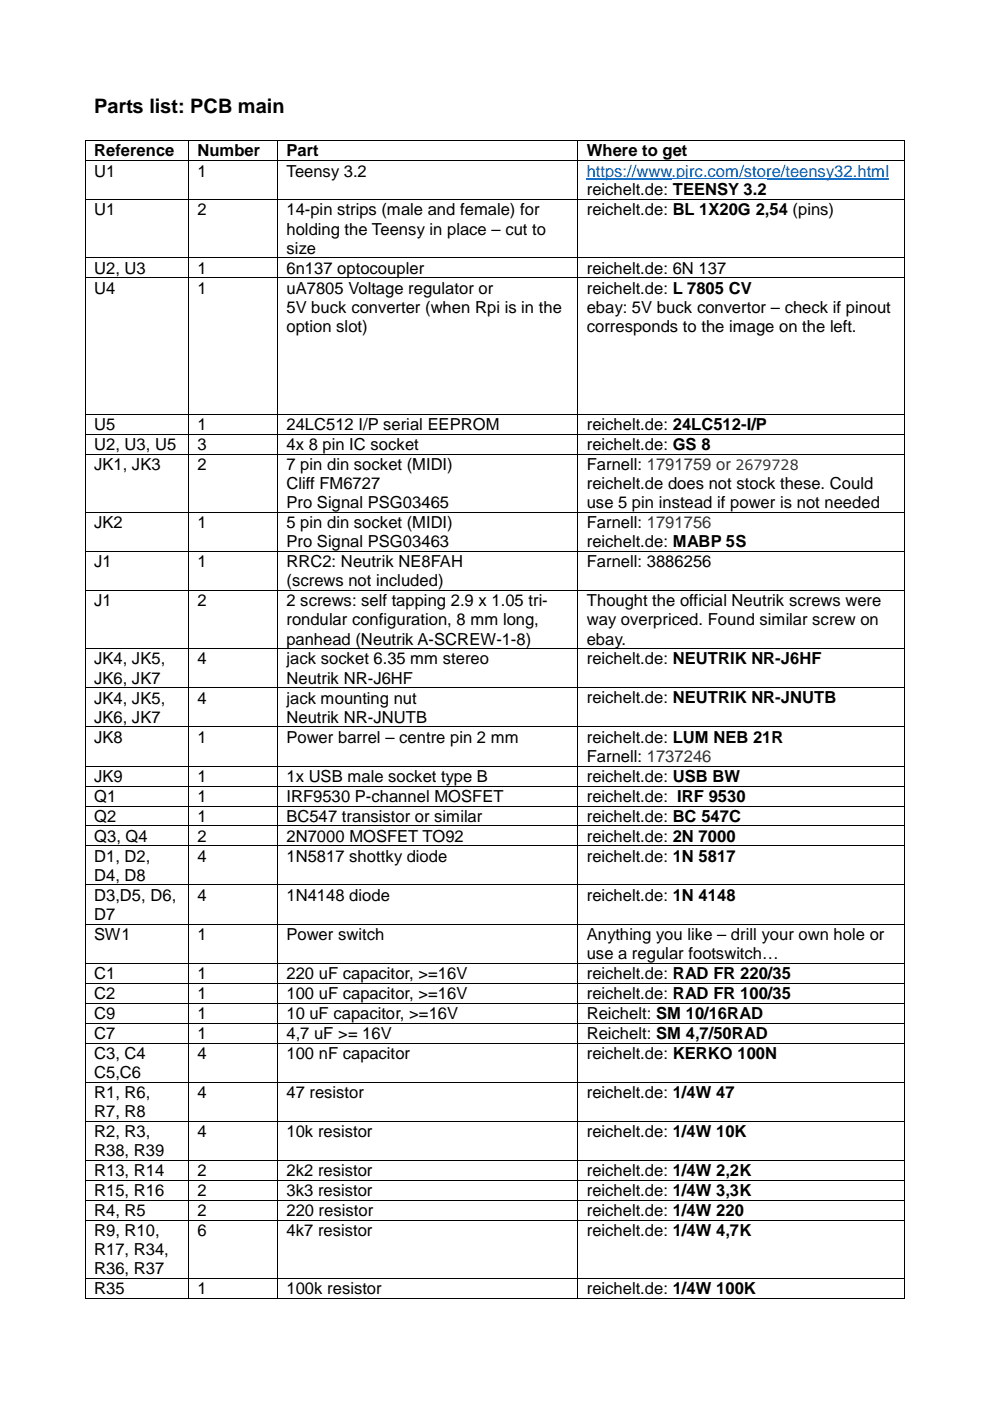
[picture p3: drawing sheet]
<svg xmlns="http://www.w3.org/2000/svg" width="210mm" height="297mm" viewBox="0 0 210 297" stroke-linecap="round" stroke-linejoin="round" font-family="sans-serif">
<defs><g id="words">
<text font-size="4.2" x="20" y="23.9">Parts list: PCB main</text>
<g font-size="3.5">
<text x="20" y="33.1">Reference</text>
<text x="41.9" y="33.1">Number</text>
<text x="60.7" y="33.1">Part</text>
<text x="124.4" y="33.1">Where to get</text>
<text x="20" y="37.4">U1</text>
<text x="41.9" y="37.4">1</text>
<text x="60.7" y="37.4">Teensy 3.2</text>
<text x="124.4" y="41.4">reichelt.de: TEENSY 3.2</text>
<text x="20" y="45.7">U1</text>
<text x="41.9" y="45.7">2</text>
<text x="60.7" y="45.7">14-pin strips (male and female) for</text>
<text x="124.4" y="45.6">reichelt.de: BL 1X20G 2,54 (pins)</text>
<text x="60.7" y="49.7">holding the Teensy in place – cut to</text>
<text x="60.7" y="53.8">size</text>
<text x="20" y="58">U2, U3</text>
<text x="41.9" y="58">1</text>
<text x="60.7" y="58">6n137 optocoupler</text>
<text x="124.4" y="58">reichelt.de: 6N 137</text>
<text x="20" y="62.3">U4</text>
<text x="41.9" y="62.3">1</text>
<text x="60.7" y="62.3">uA7805 Voltage regulator or</text>
<text x="124.4" y="62.2">reichelt.de: L 7805 CV</text>
<text x="60.7" y="66.3">5V buck converter (when Rpi is in the</text>
<text x="60.7" y="70.4">option slot)</text>
<text x="124.4" y="66.3">ebay: 5V buck convertor – check if pinout</text>
<text x="124.4" y="70.4">corresponds to the image on the left.</text>
<text x="20" y="91.1">U5</text>
<text x="20" y="95.4">U2, U3, U5</text>
<text x="41.9" y="95.4">3</text>
<text x="41.9" y="91.1">1</text>
<text x="60.7" y="91.1">24LC512 I/P serial EEPROM</text>
<text x="60.7" y="95.4">4x 8 pin IC socket</text>
<text x="124.4" y="91.1">reichelt.de: 24LC512-I/P</text>
<text x="124.4" y="95.3">reichelt.de:</text>
<text x="142.6" y="95.3">GS 8</text>
<text x="20" y="99.6">JK1, JK3</text>
<text x="41.9" y="99.6">2</text>
<text x="60.7" y="99.6">7 pin din socket (MIDI)</text>
<text x="124.4" y="99.6">Farnell: 1791759 or</text>
<text x="60.7" y="103.7">Cliff FM6727</text>
<text x="60.7" y="107.7">Pro Signal PSG03465</text>
<text x="124.4" y="103.7">reichelt.de does not stock these. Could</text>
<text x="124.4" y="107.7">use 5 pin instead if power is not needed</text>
<text x="20" y="112">JK2</text>
<text x="41.9" y="112">1</text>
<text x="60.7" y="112">5 pin din socket (MIDI)</text>
<text x="124.4" y="112">Farnell: 1791756</text>
<text x="60.7" y="116">Pro Signal PSG03463</text>
<text x="124.4" y="116">reichelt.de: MABP 5S</text>
<text x="20" y="120.3">J1</text>
<text x="41.9" y="120.3">1</text>
<text x="60.7" y="124.3">(screws not included)</text>
<text x="60.7" y="120.3">RRC2: Neutrik NE8FAH</text>
<text x="124.4" y="120.3">Farnell: 3886256</text>
<text x="20" y="128.6">J1</text>
<text x="41.9" y="128.6">2</text>
<text x="60.7" y="128.6">2 screws: self tapping 2.9 x 1.05 tri-</text>
<text x="124.4" y="128.6">Thought the official Neutrik screws were</text>
<text x="60.7" y="132.6">rondular configuration, 8 mm long,</text>
<text x="60.7" y="136.7">panhead (Neutrik A-SCREW-1-8)</text>
<text x="124.4" y="132.6">way overpriced. Found similar screw on</text>
<text x="124.4" y="136.7">ebay.</text>
<text x="20" y="140.9">JK4, JK5,</text>
<text x="41.9" y="140.9">4</text>
<text x="60.7" y="140.9">jack socket 6.35 mm stereo</text>
<text x="124.4" y="140.8">reichelt.de:</text>
<text x="142.6" y="140.8">NEUTRIK NR-J6HF</text>
<text x="20" y="144.9">JK6, JK7</text>
<text x="20" y="149.2">JK4, JK5,</text>
<text x="41.9" y="149.2">4</text>
<text x="60.7" y="144.9">Neutrik NR-J6HF</text>
<text x="60.7" y="149.2">jack mounting nut</text>
<text x="124.4" y="149.1">reichelt.de:</text>
<text x="142.6" y="149.1">NEUTRIK NR-JNUTB</text>
<text x="20" y="153.2">JK6, JK7</text>
<text x="60.7" y="153.2">Neutrik NR-JNUTB</text>
<text x="20" y="157.5">JK8</text>
<text x="41.9" y="157.5">1</text>
<text x="60.7" y="157.5">Power barrel – centre pin 2 mm</text>
<text x="124.4" y="157.4">reichelt.de: LUM NEB 21R</text>
<text x="124.4" y="161.5">Farnell: 1737246</text>
<text x="20" y="165.8">JK9</text>
<text x="41.9" y="165.8">1</text>
<text x="60.7" y="165.8">1x USB male socket type B</text>
<text x="124.4" y="165.7">reichelt.de:</text>
<text x="142.6" y="165.7">USB BW</text>
<text x="20" y="170">Q1</text>
<text x="41.9" y="170">1</text>
<text x="60.7" y="170">IRF9530 P-channel MOSFET</text>
<text x="124.4" y="170">reichelt.de:</text>
<text x="143.6" y="170">IRF 9530</text>
<text x="20" y="174.2">Q2</text>
<text x="20" y="178.5">Q3, Q4</text>
<text x="41.9" y="174.2">1</text>
<text x="41.9" y="178.5">2</text>
<text x="60.7" y="174.2">BC547 transistor or similar</text>
<text x="60.7" y="178.5">2N7000 MOSFET TO92</text>
<text x="124.4" y="174.2">reichelt.de: BC 547C</text>
<text x="124.4" y="178.4">reichelt.de: 2N 7000</text>
<text x="20" y="182.7">D1, D2,</text>
<text x="41.9" y="182.7">4</text>
<text x="60.7" y="182.7">1N5817 shottky diode</text>
<text x="124.4" y="182.7">reichelt.de:</text>
<text x="142.6" y="182.7">1N 5817</text>
<text x="20" y="186.7">D4, D8</text>
<text x="20" y="191">D3,D5, D6,</text>
<text x="41.9" y="191">4</text>
<text x="60.7" y="191">1N4148 diode</text>
<text x="124.4" y="190.9">reichelt.de:</text>
<text x="142.6" y="190.9">1N 4148</text>
<text x="20" y="195">D7</text>
<text x="20" y="199.3">SW1</text>
<text x="41.9" y="199.3">1</text>
<text x="60.7" y="199.3">Power switch</text>
<text x="124.4" y="199.3">Anything you like – drill your own hole or</text>
<text x="124.4" y="203.3">use a regular footswitch…</text>
<text x="20" y="207.6">C1</text>
<text x="41.9" y="207.6">1</text>
<text x="60.7" y="207.6">220 uF capacitor, &gt;=16V</text>
<text x="124.4" y="207.5">reichelt.de: RAD FR 220/35</text>
<text x="20" y="211.8">C2</text>
<text x="41.9" y="211.8">1</text>
<text x="60.7" y="211.8">100 uF capacitor, &gt;=16V</text>
<text x="124.4" y="211.8">reichelt.de: RAD FR 100/35</text>
<text x="124.4" y="216">Reichelt: SM 10/16RAD</text>
<text x="20" y="216">C9</text>
<text x="20" y="220.3">C7</text>
<text x="41.9" y="216">1</text>
<text x="41.9" y="220.3">1</text>
<text x="60.7" y="216">10 uF capacitor, &gt;=16V</text>
<text x="60.7" y="220.3">4,7 uF &gt;= 16V</text>
<text x="124.4" y="220.2">Reichelt: SM 4,7/50RAD</text>
<text x="20" y="224.5">C3, C4</text>
<text x="41.9" y="224.5">4</text>
<text x="60.7" y="224.5">100 nF capacitor</text>
<text x="124.4" y="224.5">reichelt.de: KERKO 100N</text>
<text x="20" y="228.6">C5,C6</text>
<text x="20" y="232.8">R1, R6,</text>
<text x="41.9" y="232.8">4</text>
<text x="60.7" y="232.8">47 resistor</text>
<text x="124.4" y="232.7">reichelt.de: 1/4W 47</text>
<text x="20" y="236.9">R7, R8</text>
<text x="20" y="241.1">R2, R3,</text>
<text x="20" y="245.2">R38, R39</text>
<text x="41.9" y="241.1">4</text>
<text x="60.7" y="241.1">10k resistor</text>
<text x="124.4" y="241">reichelt.de: 1/4W 10K</text>
<text x="20" y="249.4">R13, R14</text>
<text x="41.9" y="249.4">2</text>
<text x="60.7" y="249.4">2k2 resistor</text>
<text x="124.4" y="249.3">reichelt.de: 1/4W 2,2K</text>
<text x="20" y="253.6">R15, R16</text>
<text x="20" y="257.9">R4, R5</text>
<text x="41.9" y="253.6">2</text>
<text x="41.9" y="257.9">2</text>
<text x="60.7" y="253.6">3k3 resistor</text>
<text x="60.7" y="257.9">220 resistor</text>
<text x="124.4" y="253.6">reichelt.de: 1/4W 3,3K</text>
<text x="124.4" y="257.8">reichelt.de: 1/4W 220</text>
<text x="20" y="262">R9, R10,</text>
<text x="41.9" y="262">6</text>
<text x="60.7" y="262">4k7 resistor</text>
<text x="124.4" y="262">reichelt.de: 1/4W 4,7K</text>
<text x="20" y="266.1">R17, R34,</text>
<text x="20" y="270.2">R36, R37</text>
<text x="20" y="274.4">R35</text>
<text x="41.9" y="274.4">1</text>
<text x="60.7" y="274.4">100k resistor</text>
<text x="124.4" y="274.4">reichelt.de: 1/4W 100K</text>
</g>
<text font-size="3.5" fill="#0563c1" x="124.4" y="37.4">https://www.pjrc.com/store/teensy32.html</text>
<text font-size="3" fill="#333" x="156" y="99.6">2679728</text>
</g></defs>
<path d="M18 29.7h.2v.2h-.2zM39.8 29.7h.2v.2h-.2zM58.7 29.7h.2v.2h-.2zM122.4 29.7h.2v.2h-.2zM191.8 29.7h.1v.2h-.1z" fill="#000"/>
<path d="M18.1 29.9v4.1M18.2 29.8h21.6M39.9 29.9v4.1M40 29.8h18.7M58.8 29.9v4.1M58.9 29.8h63.5M122.5 29.9v4.1M122.6 29.8h69.2M191.9 29.9v4.1" fill="none" stroke="#000" stroke-width=".21"/>
<path d="M124.4 37.9h64.1" fill="none" stroke="#0563c1" stroke-width=".25"/>
<path d="M142.6 38h20v4.2h-20z" fill="#fff"/>
<path d="M18 34h.2v.1h-.2zM39.8 34h.2v.1h-.2zM58.7 34h.2v.1h-.2zM122.4 34h.2v.1h-.2zM191.8 34h.1v.1h-.1z" fill="#000"/>
<path d="M18.1 34.1v8.1M18.2 34h21.6M39.9 34.1v8.1M40 34h18.7M58.8 34.1v8.1M58.9 34h63.5M122.5 34.1v8.1M122.6 34h69.2M191.9 34.1v8.1" fill="none" stroke="#000" stroke-width=".21"/>
<path d="M142.6 42.4h34.3v4h-34.3z" fill="#fff"/>
<path d="M18 42.2h.2v.2h-.2zM18 54.6h.2v.2h-.2zM39.8 42.2h.2v.2h-.2zM39.8 54.6h.2v.2h-.2zM58.7 42.2h.2v.2h-.2zM58.7 54.6h.2v.2h-.2zM122.4 42.2h.2v.2h-.2zM122.4 54.6h.2v.2h-.2zM191.8 42.2h.1v.2h-.1zM191.8 54.6h.1v.2h-.1z" fill="#000"/>
<g fill="none" stroke="#000" stroke-width=".21">
<path d="M18.1 42.4v12.2M18.1 54.8v4M18.2 42.3h21.6M18.2 54.7h21.6M39.9 42.4v12.2M39.9 54.8v4M40 42.3h18.7M40 54.7h18.7M58.8 42.4v12.2M58.8 54.8v4M58.9 42.3h63.5M58.9 54.7h63.5"/>
<path d="M122.5 42.4v12.2M122.5 54.8v4M122.6 42.3h69.2M122.6 54.7h69.2M191.9 42.4v12.2M191.9 54.8v4"/>
</g>
<g fill="#fff">
<path d="M142.6 59h16.9v4h-16.9z"/>
<path d="M124.4 63.1h65.5v4h-65.5z"/>
<path d="M124.4 67.1h57.3v4.1h-57.3z"/>
</g>
<path d="M18 58.8h.2v.2h-.2zM39.8 58.8h.2v.2h-.2zM58.7 58.8h.2v.2h-.2zM122.4 58.8h.2v.2h-.2zM191.8 58.8h.1v.2h-.1z" fill="#000"/>
<path d="M18.1 59v28.7M18.2 58.9h21.6M39.9 59v28.7M40 58.9h18.7M58.8 59v28.7M58.9 58.9h63.5M122.5 59v28.7M122.6 58.9h69.2M191.9 59v28.7" fill="none" stroke="#000" stroke-width=".21"/>
<path d="M142.6 87.9h20v4h-20z" fill="#fff"/>
<path d="M18 87.7h.2v.2h-.2zM39.8 87.7h.2v.2h-.2zM58.7 87.7h.2v.2h-.2zM122.4 87.7h.2v.2h-.2zM191.8 87.7h.1v.2h-.1z" fill="#000"/>
<path d="M18.1 87.9v4M18.2 87.8h21.6M39.9 87.9v4M40 87.8h18.7M58.8 87.9v4M58.9 87.8h63.5M122.5 87.9v4M122.6 87.8h69.2M191.9 87.9v4" fill="none" stroke="#000" stroke-width=".21"/>
<path d="M141.6 92.1h9.1v4h-9.1z" fill="#fff"/>
<path d="M18 91.9h.2v.2h-.2zM39.8 91.9h.2v.2h-.2zM58.7 91.9h.2v.2h-.2zM122.4 91.9h.2v.2h-.2zM191.8 91.9h.1v.2h-.1z" fill="#000"/>
<path d="M18.1 92.1v4.1M18.2 92h21.6M39.9 92.1v4.1M40 92h18.7M58.8 92.1v4.1M58.9 92h63.5M122.5 92.1v4.1M122.6 92h69.2M191.9 92.1v4.1" fill="none" stroke="#000" stroke-width=".21"/>
<path d="M137.1 96.4h32.2v4h-32.2z" fill="#fff"/>
<path d="M18 96.2h.2v.2h-.2zM39.8 96.2h.2v.2h-.2zM58.7 96.2h.2v.2h-.2zM122.4 96.2h.2v.2h-.2zM191.8 96.2h.1v.2h-.1z" fill="#000"/>
<path d="M18.1 96.4v12.1M18.2 96.3h21.6M39.9 96.4v12.1M40 96.3h18.7M58.8 96.4v12.1M58.9 96.3h63.5M122.5 96.4v12.1M122.6 96.3h69.2M191.9 96.4v12.1" fill="none" stroke="#000" stroke-width=".21"/>
<path d="M142.6 112.6h15.7v4.2h-15.7z" fill="#fff"/>
<g fill="#000">
<path d="M18 108.5h.2v.2h-.2zM18 116.8h.2v.2h-.2zM39.8 108.5h.2v.2h-.2zM39.8 116.8h.2v.2h-.2zM58.7 108.5h.2v.2h-.2zM58.7 116.8h.2v.2h-.2zM122.4 108.5h.2v.2h-.2zM122.4 116.8h.2v.2h-.2zM191.8 108.5h.1v.2h-.1zM191.8 116.8h.1v.2h-.1zM18 125.1h.2v.2h-.2zM39.8 125.1h.2v.2h-.2z"/>
<path d="M58.7 125.1h.2v.2h-.2zM122.4 125.1h.2v.2h-.2zM191.8 125.1h.1v.2h-.1z"/>
</g>
<g fill="none" stroke="#000" stroke-width=".21">
<path d="M18.1 108.7v8.1M18.1 117v8.1M18.2 108.6h21.6M18.2 116.9h21.6M39.9 108.7v8.1M39.9 117v8.1M40 108.6h18.7M40 116.9h18.7M58.8 108.7v8.1M58.8 117v8.1M58.9 108.6h63.5M58.9 116.9h63.5"/>
<path d="M122.5 108.7v8.1M122.5 117v8.1M122.6 108.6h69.2M122.6 116.9h69.2M191.9 108.7v8.1M191.9 117v8.1M18.1 125.3v12.2M18.2 125.2h21.6M39.9 125.3v12.2M40 125.2h18.7M58.8 125.3v12.2M58.9 125.2h63.5"/>
<path d="M122.5 125.3v12.2M122.6 125.2h69.2M191.9 125.3v12.2"/>
</g>
<path d="M141.6 137.6h32.6v4h-32.6z" fill="#fff"/>
<path d="M18 137.5h.2v.1h-.2zM39.8 137.5h.2v.1h-.2zM58.7 137.5h.2v.1h-.2zM122.4 137.5h.2v.1h-.2zM191.8 137.5h.1v.1h-.1z" fill="#000"/>
<path d="M18.1 137.6v8.2M18.2 137.5h21.6M39.9 137.6v8.2M40 137.5h18.7M58.8 137.6v8.2M58.9 137.5h63.5M122.5 137.6v8.2M122.6 137.5h69.2M191.9 137.6v8.2" fill="none" stroke="#000" stroke-width=".21"/>
<path d="M141.6 145.9h35.7v4h-35.7z" fill="#fff"/>
<path d="M18 145.8h.2v.1h-.2zM39.8 145.8h.2v.1h-.2zM58.7 145.8h.2v.1h-.2zM122.4 145.8h.2v.1h-.2zM191.8 145.8h.1v.1h-.1z" fill="#000"/>
<path d="M18.1 145.9v8.2M18.2 145.8h21.6M39.9 145.9v8.2M40 145.8h18.7M58.8 145.9v8.2M58.9 145.8h63.5M122.5 145.9v8.2M122.6 145.8h69.2M191.9 145.9v8.2" fill="none" stroke="#000" stroke-width=".21"/>
<g fill="#fff">
<path d="M142.6 154.2h23.6v4h-23.6z"/>
<path d="M137.1 158.3h13.8v4h-13.8z"/>
</g>
<path d="M18 154.1h.2v.1h-.2zM39.8 154.1h.2v.1h-.2zM58.7 154.1h.2v.1h-.2zM122.4 154.1h.2v.1h-.2zM191.8 154.1h.1v.1h-.1z" fill="#000"/>
<path d="M18.1 154.2v8.1M18.2 154.1h21.6M39.9 154.2v8.1M40 154.1h18.7M58.8 154.2v8.1M58.9 154.1h63.5M122.5 154.2v8.1M122.6 154.1h69.2M191.9 154.2v8.1" fill="none" stroke="#000" stroke-width=".21"/>
<path d="M141.6 162.5h15.4v4h-15.4z" fill="#fff"/>
<path d="M18 162.3h.2v.2h-.2zM39.8 162.3h.2v.2h-.2zM58.7 162.3h.2v.2h-.2zM122.4 162.3h.2v.2h-.2zM191.8 162.3h.1v.2h-.1z" fill="#000"/>
<path d="M18.1 162.5v4.1M18.2 162.4h21.6M39.9 162.5v4.1M40 162.4h18.7M58.8 162.5v4.1M58.9 162.4h63.5M122.5 162.5v4.1M122.6 162.4h69.2M191.9 162.5v4.1" fill="none" stroke="#000" stroke-width=".21"/>
<path d="M141.6 166.8h16.6v4h-16.6z" fill="#fff"/>
<path d="M18 166.6h.2v.2h-.2zM39.8 166.6h.2v.2h-.2zM58.7 166.6h.2v.2h-.2zM122.4 166.6h.2v.2h-.2zM191.8 166.6h.1v.2h-.1z" fill="#000"/>
<path d="M18.1 166.8v4M18.2 166.7h21.6M39.9 166.8v4M40 166.7h18.7M58.8 166.8v4M58.9 166.7h63.5M122.5 166.8v4M122.6 166.7h69.2M191.9 166.8v4" fill="none" stroke="#000" stroke-width=".21"/>
<path d="M142.6 171h14.6v4h-14.6z" fill="#fff"/>
<path d="M18 170.8h.2v.2h-.2zM39.8 170.8h.2v.2h-.2zM58.7 170.8h.2v.2h-.2zM122.4 170.8h.2v.2h-.2zM191.8 170.8h.1v.2h-.1z" fill="#000"/>
<path d="M18.1 171v4M18.2 170.9h21.6M39.9 171v4M40 170.9h18.7M58.8 171v4M58.9 170.9h63.5M122.5 171v4M122.6 170.9h69.2M191.9 171v4" fill="none" stroke="#000" stroke-width=".21"/>
<path d="M142.6 175.2h13.4v4h-13.4z" fill="#fff"/>
<path d="M18 175h.2v.2h-.2zM39.8 175h.2v.2h-.2zM58.7 175h.2v.2h-.2zM122.4 175h.2v.2h-.2zM191.8 175h.1v.2h-.1z" fill="#000"/>
<path d="M18.1 175.2v4M18.2 175.1h21.6M39.9 175.2v4M40 175.1h18.7M58.8 175.2v4M58.9 175.1h63.5M122.5 175.2v4M122.6 175.1h69.2M191.9 175.2v4" fill="none" stroke="#000" stroke-width=".21"/>
<path d="M141.6 179.5h14.4v4h-14.4z" fill="#fff"/>
<path d="M18 179.2h.2v.2h-.2zM39.8 179.2h.2v.2h-.2zM58.7 179.2h.2v.2h-.2zM122.4 179.2h.2v.2h-.2zM191.8 179.2h.1v.2h-.1z" fill="#000"/>
<path d="M18.1 179.4v8.1M18.2 179.3h21.6M39.9 179.4v8.1M40 179.3h18.7M58.8 179.4v8.1M58.9 179.3h63.5M122.5 179.4v8.1M122.6 179.3h69.2M191.9 179.4v8.1" fill="none" stroke="#000" stroke-width=".21"/>
<path d="M141.6 187.7h14.4v4h-14.4z" fill="#fff"/>
<path d="M18 187.5h.2v.2h-.2zM18 195.8h.2v.2h-.2zM39.8 187.5h.2v.2h-.2zM39.8 195.8h.2v.2h-.2zM58.7 187.5h.2v.2h-.2zM58.7 195.8h.2v.2h-.2zM122.4 187.5h.2v.2h-.2zM122.4 195.8h.2v.2h-.2zM191.8 187.5h.1v.2h-.1zM191.8 195.8h.1v.2h-.1z" fill="#000"/>
<g fill="none" stroke="#000" stroke-width=".21">
<path d="M18.1 187.7v8.1M18.1 196v8.1M18.2 187.6h21.6M18.2 195.9h21.6M39.9 187.7v8.1M39.9 196v8.1M40 187.6h18.7M40 195.9h18.7M58.8 187.7v8.1M58.8 196v8.1M58.9 187.6h63.5M58.9 195.9h63.5"/>
<path d="M122.5 187.7v8.1M122.5 196v8.1M122.6 187.6h69.2M122.6 195.9h69.2M191.9 187.7v8.1M191.9 196v8.1"/>
</g>
<path d="M142.6 204.3h25.1v4h-25.1z" fill="#fff"/>
<path d="M18 204.1h.2v.2h-.2zM39.8 204.1h.2v.2h-.2zM58.7 204.1h.2v.2h-.2zM122.4 204.1h.2v.2h-.2zM191.8 204.1h.1v.2h-.1z" fill="#000"/>
<path d="M18.1 204.3v4.1M18.2 204.2h21.6M39.9 204.3v4.1M40 204.2h18.7M58.8 204.3v4.1M58.9 204.2h63.5M122.5 204.3v4.1M122.6 204.2h69.2M191.9 204.3v4.1" fill="none" stroke="#000" stroke-width=".21"/>
<path d="M142.6 208.5h25.1v4.1h-25.1z" fill="#fff"/>
<g fill="#000">
<path d="M18 208.4h.2v.1h-.2zM18 212.6h.2v.2h-.2zM18 216.8h.2v.2h-.2zM39.8 208.4h.2v.1h-.2zM39.8 212.6h.2v.2h-.2zM39.8 216.8h.2v.2h-.2zM58.7 208.4h.2v.1h-.2zM58.7 212.6h.2v.2h-.2zM58.7 216.8h.2v.2h-.2zM122.4 208.4h.2v.1h-.2zM122.4 212.6h.2v.2h-.2zM122.4 216.8h.2v.2h-.2z"/>
<path d="M191.8 208.4h.1v.1h-.1zM191.8 212.6h.1v.2h-.1zM191.8 216.8h.1v.2h-.1z"/>
</g>
<g fill="none" stroke="#000" stroke-width=".21">
<path d="M18.1 208.5v4.1M18.1 212.8v4M18.1 217v4.1M18.2 208.4h21.6M18.2 212.7h21.6M18.2 216.9h21.6M39.9 208.5v4.1M39.9 212.8v4M39.9 217v4.1M40 208.4h18.7M40 212.7h18.7M40 216.9h18.7"/>
<path d="M58.8 208.5v4.1M58.8 212.8v4M58.8 217v4.1M58.9 208.4h63.5M58.9 212.7h63.5M58.9 216.9h63.5M122.5 208.5v4.1M122.5 212.8v4M122.5 217v4.1M122.6 208.4h69.2M122.6 212.7h69.2M122.6 216.9h69.2"/>
<path d="M191.9 208.5v4.1M191.9 212.8v4M191.9 217v4.1"/>
</g>
<path d="M142.6 221.2h22.2v4.1h-22.2z" fill="#fff"/>
<path d="M18 221.1h.2v.1h-.2zM39.8 221.1h.2v.1h-.2zM58.7 221.1h.2v.1h-.2zM122.4 221.1h.2v.1h-.2zM191.8 221.1h.1v.1h-.1z" fill="#000"/>
<path d="M18.1 221.2v8.2M18.2 221.1h21.6M39.9 221.2v8.2M40 221.1h18.7M58.8 221.2v8.2M58.9 221.1h63.5M122.5 221.2v8.2M122.6 221.1h69.2M191.9 221.2v8.2" fill="none" stroke="#000" stroke-width=".21"/>
<path d="M142.6 229.5h13.2v4.1h-13.2z" fill="#fff"/>
<path d="M18 229.4h.2v.1h-.2zM39.8 229.4h.2v.1h-.2zM58.7 229.4h.2v.1h-.2zM122.4 229.4h.2v.1h-.2zM191.8 229.4h.1v.1h-.1z" fill="#000"/>
<path d="M18.1 229.5v8.2M18.2 229.4h21.6M39.9 229.5v8.2M40 229.4h18.7M58.8 229.5v8.2M58.9 229.4h63.5M122.5 229.5v8.2M122.6 229.4h69.2M191.9 229.5v8.2" fill="none" stroke="#000" stroke-width=".21"/>
<path d="M142.6 237.8h15.7v4.1h-15.7z" fill="#fff"/>
<path d="M18 237.7h.2v.1h-.2zM39.8 237.7h.2v.1h-.2zM58.7 237.7h.2v.1h-.2zM122.4 237.7h.2v.1h-.2zM191.8 237.7h.1v.1h-.1z" fill="#000"/>
<path d="M18.1 237.8v8.1M18.2 237.7h21.6M39.9 237.8v8.1M40 237.7h18.7M58.8 237.8v8.1M58.9 237.7h63.5M122.5 237.8v8.1M122.6 237.7h69.2M191.9 237.8v8.1" fill="none" stroke="#000" stroke-width=".21"/>
<path d="M142.6 246.1h16.7v4h-16.7z" fill="#fff"/>
<path d="M18 245.9h.2v.2h-.2zM39.8 245.9h.2v.2h-.2zM58.7 245.9h.2v.2h-.2zM122.4 245.9h.2v.2h-.2zM191.8 245.9h.1v.2h-.1z" fill="#000"/>
<path d="M18.1 246.1v4M18.2 246h21.6M39.9 246.1v4M40 246h18.7M58.8 246.1v4M58.9 246h63.5M122.5 246.1v4M122.6 246h69.2M191.9 246.1v4" fill="none" stroke="#000" stroke-width=".21"/>
<path d="M142.6 250.4h16.7v4h-16.7z" fill="#fff"/>
<path d="M18 250.1h.2v.2h-.2zM39.8 250.1h.2v.2h-.2zM58.7 250.1h.2v.2h-.2zM122.4 250.1h.2v.2h-.2zM191.8 250.1h.1v.2h-.1z" fill="#000"/>
<path d="M18.1 250.3v4.1M18.2 250.2h21.6M39.9 250.3v4.1M40 250.2h18.7M58.8 250.3v4.1M58.9 250.2h63.5M122.5 250.3v4.1M122.6 250.2h69.2M191.9 250.3v4.1" fill="none" stroke="#000" stroke-width=".21"/>
<path d="M142.6 254.6h15.2v4h-15.2z" fill="#fff"/>
<path d="M18 254.4h.2v.2h-.2zM39.8 254.4h.2v.2h-.2zM58.7 254.4h.2v.2h-.2zM122.4 254.4h.2v.2h-.2zM191.8 254.4h.1v.2h-.1z" fill="#000"/>
<path d="M18.1 254.6v4M18.2 254.5h21.6M39.9 254.6v4M40 254.5h18.7M58.8 254.6v4M58.9 254.5h63.5M122.5 254.6v4M122.6 254.5h69.2M191.9 254.6v4" fill="none" stroke="#000" stroke-width=".21"/>
<path d="M142.6 258.8h16.7v4h-16.7z" fill="#fff"/>
<path d="M18 258.6h.2v.2h-.2zM39.8 258.6h.2v.2h-.2zM58.7 258.6h.2v.2h-.2zM122.4 258.6h.2v.2h-.2zM191.8 258.6h.1v.2h-.1z" fill="#000"/>
<path d="M18.1 258.8v12.2M18.2 258.7h21.6M39.9 258.8v12.2M40 258.7h18.7M58.8 258.8v12.2M58.9 258.7h63.5M122.5 258.8v12.2M122.6 258.7h69.2M191.9 258.8v12.2" fill="none" stroke="#000" stroke-width=".21"/>
<path d="M142.6 271.1h17.7v4.1h-17.7z" fill="#fff"/>
<path d="M18 271h.2v.1h-.2zM18 275.2h.2v.2h-.2zM39.8 271h.2v.1h-.2zM39.8 275.2h.2v.2h-.2zM58.7 271h.2v.1h-.2zM58.7 275.2h.2v.2h-.2zM122.4 271h.2v.1h-.2zM122.4 275.2h.2v.2h-.2zM191.8 271h.1v.1h-.1zM191.8 275.2h.1v.2h-.1z" fill="#000"/>
<g fill="none" stroke="#000" stroke-width=".21">
<path d="M18.1 271.1v4.1M18.2 271.1h21.6M18.2 275.3h21.6M39.9 271.1v4.1M40 271.1h18.7M40 275.3h18.7M58.8 271.1v4.1M58.9 271.1h63.5M58.9 275.3h63.5M122.5 271.1v4.1M122.6 271.1h69.2M122.6 275.3h69.2"/>
<path d="M191.9 271.1v4.1"/>
</g>
<use href="#words"/>
</svg>
